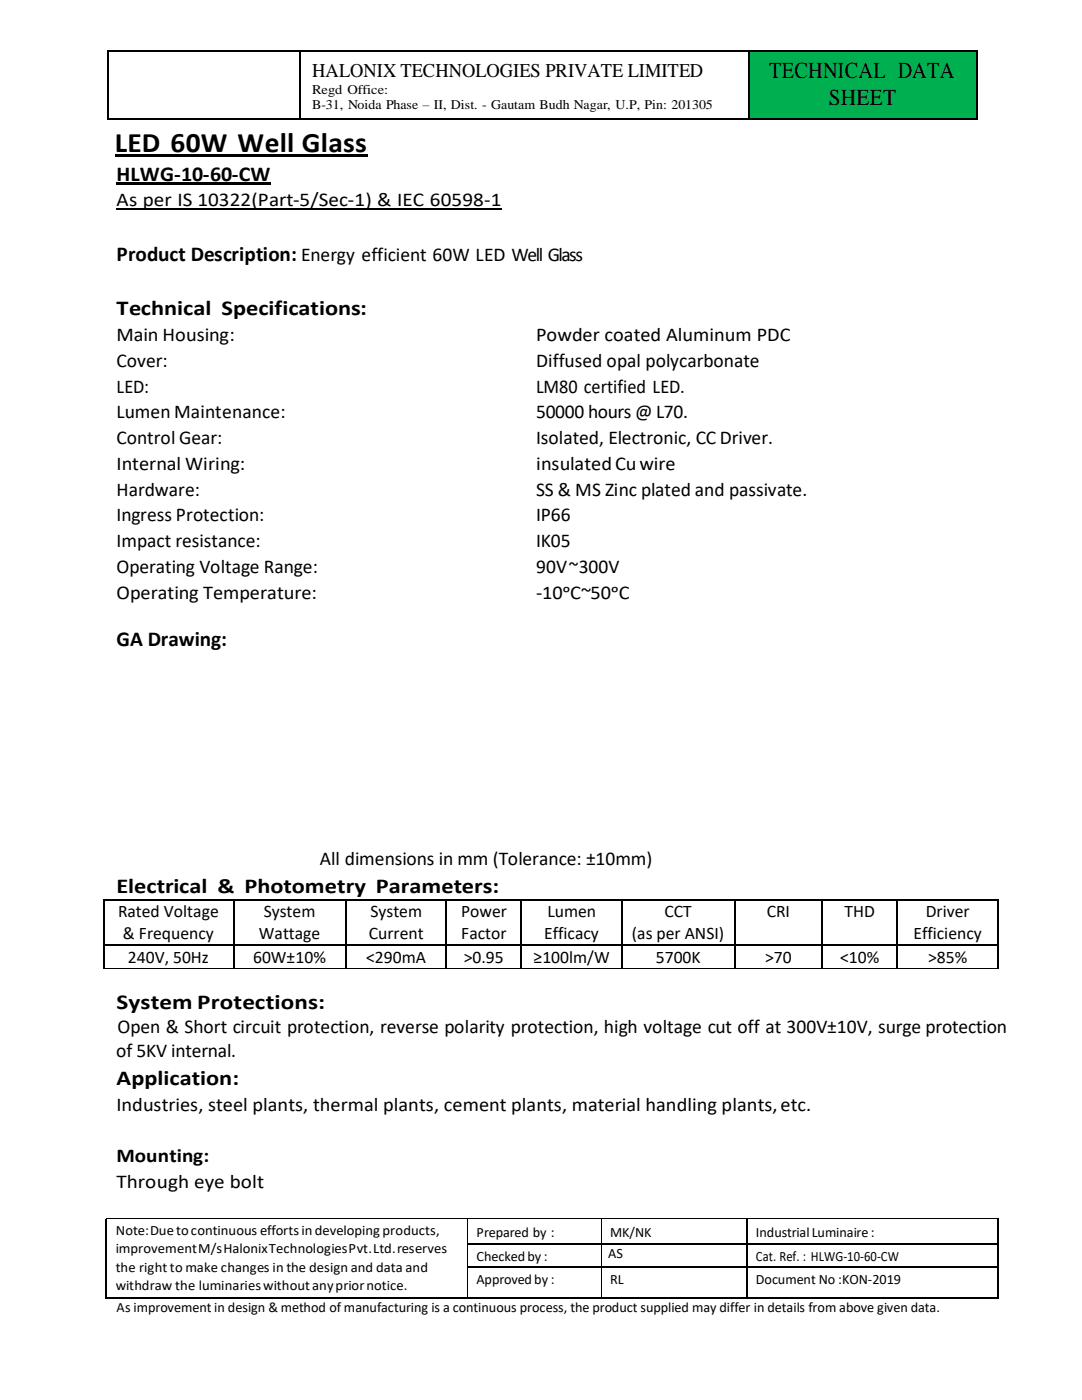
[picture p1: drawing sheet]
<svg xmlns="http://www.w3.org/2000/svg" width="216mm" height="279mm" viewBox="0 0 216 279" stroke-linecap="round" stroke-linejoin="round" font-family="sans-serif">
<defs><g id="words">
<text font-size="5.6" x="22.9" y="30.4">LED 60W Well Glass</text>
<g font-size="4.6">
<text x="153.5" y="15.6">TECHNICAL DATA</text>
<text x="165.4" y="21">SHEET</text>
</g>
<g font-size="4.2">
<text x="23.2" y="36.2">HLWG-10-60-CW</text>
<text x="23.2" y="52.1">Product Description: Energy efficient 60W LED Well Glass</text>
<text x="23.2" y="62.9">Technical Specifications:</text>
<text x="23.2" y="129">GA Drawing:</text>
<text x="23.2" y="178.1">Electrical &amp; Photometry Parameters:</text>
<text x="23.2" y="201.4">System Protections:</text>
<text x="23.2" y="216.4">Application:</text>
</g>
<g font-size="3.9">
<text x="62.3" y="15.3">HALONIX TECHNOLOGIES PRIVATE LIMITED</text>
<text x="23.2" y="41.1">As per IS 10322(Part-5/Sec-1) &amp; IEC 60598-1</text>
<text x="23.2" y="68.1">Main Housing:</text>
<text x="107" y="68.1">Powder coated Aluminum PDC</text>
<text x="23.2" y="73.2">Cover:</text>
<text x="107" y="73.2">Diffused opal polycarbonate</text>
<text x="23.2" y="78.4">LED:</text>
<text x="23.2" y="83.5">Lumen Maintenance:</text>
<text x="107" y="78.4">LM80 certified LED.</text>
<text x="107" y="83.5">50000 hours @ L70.</text>
<text x="23.2" y="88.7">Control Gear:</text>
<text x="107" y="88.7">Isolated, Electronic, CC Driver.</text>
<text x="23.2" y="93.8">Internal Wiring:</text>
<text x="107" y="93.8">insulatedCuwire</text>
<text x="23.2" y="99">Hardware:</text>
<text x="107" y="99">SS &amp; MS Zinc plated and passivate.</text>
<text x="23.2" y="104.1">Ingress Protection:</text>
<text x="107" y="104.1">IP66</text>
<text x="23.2" y="109.2">Impact resistance:</text>
<text x="107" y="109.2">IK05</text>
<text x="23.2" y="114.4">Operating Voltage Range:</text>
<text x="23.2" y="119.5">Operating Temperature:</text>
<text x="107" y="114.4">90V~300V</text>
<text x="107" y="119.5">-10ᵒC~50ᵒC</text>
<text x="63.8" y="172.7">All dimensions in mm (Tolerance: ±10mm)</text>
<text x="23.5" y="206.2">Open &amp; Short circuit protection, reverse polarity protection, high voltage cut off at 300V±10V, surge protection</text>
<text x="23.2" y="210.9">of 5KV internal.</text>
<text x="23.2" y="221.7">Industries, steel plants, thermal plants, cement plants, material handling plants,etc.</text>
<text x="23.2" y="232">Mounting:</text>
<text x="23.2" y="237.1">Through eye bolt</text>
</g>
<g font-size="3.5">
<text x="23.5" y="183.1">Rated Voltage</text>
<text x="52.6" y="183.1">System</text>
<text x="73.9" y="183.1">System</text>
<text x="92" y="183.1">Power</text>
<text x="109.2" y="183.1">Lumen</text>
<text x="132.6" y="183.1">CCT</text>
<text x="153" y="183.1">CRI</text>
<text x="168.5" y="183.1">THD</text>
<text x="184.7" y="183.1">Driver</text>
<text x="24.5" y="187.3">&amp; Frequency</text>
<text x="51.7" y="187.3">Wattage</text>
<text x="73.6" y="187.3">Current</text>
<text x="92.1" y="187.3">Factor</text>
<text x="108.6" y="187.3">Efficacy</text>
<text x="126.1" y="187.3">(as per ANSI)</text>
<text x="182.3" y="187.3">Efficiency</text>
<text x="25.5" y="192.1">240V, 50Hz</text>
<text x="50.5" y="192.1">60W±10%</text>
<text x="73.1" y="192.1">&lt;290mA</text>
<text x="92.6" y="192.1">&gt;0.95</text>
<text x="106.5" y="192.1">≥100lm/W</text>
<text x="130.9" y="192.1">5700K</text>
<text x="152.7" y="192.1">&gt;70</text>
<text x="167.6" y="192.1">&lt;10%</text>
<text x="185.2" y="192.1">&gt;85%</text>
</g>
<g font-size="2.8">
<text x="23.1" y="246.5">Note:Duetocontinuous effortsin developing products,</text>
<text x="23.1" y="250.1">improvementM/sHalonixTechnologiesPvt.Ltd.reserves</text>
<text x="95.1" y="246.8">Prepared by :</text>
<text x="95.1" y="251.6">Checkedby :</text>
<text x="121.4" y="251">AS</text>
<text x="121.7" y="246.8">MK/NK</text>
<text x="150.8" y="246.8">IndustrialLuminaire:</text>
<text x="150.8" y="251.6">Cat. Ref. : HLWG-10-60-CW</text>
<text x="23.1" y="253.8">the right to make changes in the design and data and</text>
<text x="23.1" y="257.5">withdraw the luminarieswithoutanypriornotice.</text>
<text x="95.1" y="256.2">Approvedby :</text>
<text x="121.8" y="256.2">RL</text>
<text x="150.8" y="256.2">Document No :KON-2019</text>
<text x="23.2" y="261.9">As improvement in design &amp; method of manufacturing is a continuous process, the product supplied may differ in details from above given data.</text>
</g>
<g font-size="2.7">
<text x="62.3" y="18.7">Regd Office:</text>
<text x="62.3" y="21.7">B-31, Noida Phase – II, Dist. - Gautam Budh Nagar, U.P, Pin: 201305</text>
</g>
</g></defs>
<g fill="#00af50">
<path d="M149.6 10.3h45.2v13.4h-45.2z" fill-rule="evenodd"/>
<path d="M149.6 10.3h45.2v6.5h-45.2z" fill-rule="evenodd"/>
<path d="M149.6 16.8h45.2v5.3h-45.2z" fill-rule="evenodd"/>
</g>
<g fill="#000">
<path d="M21.4 10.1h.2v.2h-.2z" fill-rule="evenodd"/>
<path d="M21.4 10.1h.2v.2h-.2z" fill-rule="evenodd"/>
<path d="M59.7 10.1h.3v.2h-.3z" fill-rule="evenodd"/>
<path d="M149.3 10.1h.3v.2h-.3z" fill-rule="evenodd"/>
<path d="M194.9 10.1h.2v.2h-.2z" fill-rule="evenodd"/>
<path d="M194.9 10.1h.2v.2h-.2z" fill-rule="evenodd"/>
<path d="M21.4 23.7h.2v.3h-.2z" fill-rule="evenodd"/>
<path d="M21.4 23.7h.2v.3h-.2z" fill-rule="evenodd"/>
<path d="M22.9 30.7h50.4v.6h-50.4z" fill-rule="evenodd"/>
<path d="M23.2 36.5h30.9v.5h-30.9z" fill-rule="evenodd"/>
<path d="M59.7 23.7h.3v.3h-.3z" fill-rule="evenodd"/>
<path d="M149.3 23.7h.3v.3h-.3z" fill-rule="evenodd"/>
<path d="M194.9 23.7h.2v.3h-.2z" fill-rule="evenodd"/>
<path d="M194.9 23.7h.2v.3h-.2z" fill-rule="evenodd"/>
<path d="M20.6 179.5h.2v.2h-.2z" fill-rule="evenodd"/>
<path d="M20.6 179.5h.2v.2h-.2z" fill-rule="evenodd"/>
<path d="M46.5 179.5h.2v.2h-.2z" fill-rule="evenodd"/>
<path d="M68.9 179.5h.2v.2h-.2z" fill-rule="evenodd"/>
<path d="M89 179.5h.2v.2h-.2z" fill-rule="evenodd"/>
<path d="M103.9 179.5h.3v.2h-.3z" fill-rule="evenodd"/>
<path d="M124 179.5h.2v.2h-.2z" fill-rule="evenodd"/>
<path d="M146.5 179.5h.2v.2h-.2z" fill-rule="evenodd"/>
<path d="M164 179.5h.2v.2h-.2z" fill-rule="evenodd"/>
<path d="M179 179.5h.2v.2h-.2z" fill-rule="evenodd"/>
<path d="M199 179.5h.2v.2h-.2z" fill-rule="evenodd"/>
<path d="M199 179.5h.2v.2h-.2z" fill-rule="evenodd"/>
<path d="M20.6 188.6h.2v.2h-.2z" fill-rule="evenodd"/>
<path d="M46.5 188.6h.2v.2h-.2z" fill-rule="evenodd"/>
<path d="M46.5 193.2h.2v.2h-.2z" fill-rule="evenodd"/>
<path d="M68.9 188.6h.2v.2h-.2z" fill-rule="evenodd"/>
<path d="M68.9 193.2h.2v.2h-.2z" fill-rule="evenodd"/>
<path d="M89 188.6h.2v.2h-.2z" fill-rule="evenodd"/>
<path d="M89 193.2h.1v.2h-.1z" fill-rule="evenodd"/>
<path d="M103.9 188.6h.3v.2h-.3z" fill-rule="evenodd"/>
<path d="M103.9 193.2h.2v.2h-.2z" fill-rule="evenodd"/>
<path d="M124 188.6h.2v.2h-.2z" fill-rule="evenodd"/>
<path d="M124 193.2h.1v.2h-.1z" fill-rule="evenodd"/>
<path d="M146.5 188.6h.2v.2h-.2z" fill-rule="evenodd"/>
<path d="M146.5 193.2h.2v.2h-.2z" fill-rule="evenodd"/>
<path d="M164 188.6h.2v.2h-.2z" fill-rule="evenodd"/>
<path d="M164 193.2h.2v.2h-.2z" fill-rule="evenodd"/>
<path d="M179 188.6h.2v.2h-.2z" fill-rule="evenodd"/>
<path d="M179 193.2h.1v.2h-.1z" fill-rule="evenodd"/>
<path d="M199 188.6h.2v.2h-.2z" fill-rule="evenodd"/>
<path d="M199 193.2h.2v.2h-.2z" fill-rule="evenodd"/>
<path d="M21.1 248.1h.2v.2h-.2z" fill-rule="evenodd"/>
<path d="M21.1 252.7h.2v.2h-.2z" fill-rule="evenodd"/>
<path d="M21.1 259h.2v.2h-.2z" fill-rule="evenodd"/>
<path d="M21.1 259h.2v.2h-.2z" fill-rule="evenodd"/>
<path d="M93.2 243.1h.2v.1h-.2z" fill-rule="evenodd"/>
<path d="M93.2 248.1h.2v.2h-.2z" fill-rule="evenodd"/>
<path d="M93.2 252.7h.2v.2h-.2z" fill-rule="evenodd"/>
<path d="M93.2 259h.2v.2h-.2z" fill-rule="evenodd"/>
<path d="M119.9 243.1h.2v.1h-.2z" fill-rule="evenodd"/>
<path d="M119.9 248.1h.2v.2h-.2z" fill-rule="evenodd"/>
<path d="M119.9 252.7h.2v.2h-.2z" fill-rule="evenodd"/>
<path d="M119.9 259h.2v.2h-.2z" fill-rule="evenodd"/>
<path d="M148.9 243.1h.2v.1h-.2z" fill-rule="evenodd"/>
<path d="M148.9 248.1h.2v.2h-.2z" fill-rule="evenodd"/>
<path d="M148.9 252.7h.2v.2h-.2z" fill-rule="evenodd"/>
<path d="M148.9 259h.2v.2h-.2z" fill-rule="evenodd"/>
<path d="M199 243.1h.2v.1h-.2z" fill-rule="evenodd"/>
<path d="M199 248.1h.2v.2h-.2z" fill-rule="evenodd"/>
<path d="M199 252.7h.2v.2h-.2z" fill-rule="evenodd"/>
<path d="M199 259h.2v.2h-.2z" fill-rule="evenodd"/>
<path d="M199 259h.2v.2h-.2z" fill-rule="evenodd"/>
</g>
<path d="M21.5 10.3v13.4M21.6 10.2h38.1M59.8 10.3v13.4M60 10.2h89.3M149.6 10.2h45.3M195 10.3v13.4M21.6 23.8h38.1M60 23.8h89.3M149.6 23.8h45.3M23.2 41.6h76.9" fill="none" stroke="#000" stroke-width=".25"/>
<path d="M149.5 10.3v13.4" fill="none" stroke="#000" stroke-width=".26"/>
<g fill="none" stroke="#000" stroke-width=".21">
<path d="M20.7 179.7v8.9M20.8 179.6h25.7M46.6 179.7v8.9M46.7 179.6h22.2M69 179.7v8.9M69.1 179.6h19.9M89.1 179.7v8.9M89.2 179.6h14.7M104.1 179.7v8.9M104.2 179.6h19.8M124.1 179.7v8.9M124.2 179.6h22.3"/>
<path d="M146.6 179.7v8.9M146.7 179.6h17.3M164.1 179.7v8.9M164.2 179.6h14.8M179.1 179.7v8.9M179.2 179.6h19.8M199.1 179.7v8.9M20.7 188.8v4.4M20.8 188.7h25.7M46.6 188.8v4.4M46.7 188.7h22.2M69 188.8v4.4"/>
<path d="M69.1 188.7h19.9M89.1 188.8v4.4M89.2 188.7h14.7M104.1 188.8v4.4M104.2 188.7h19.8M124.1 188.8v4.4M124.2 188.7h22.3M146.6 188.8v4.4M146.7 188.7h17.3M164.1 188.8v4.4M164.2 188.7h14.8M179.1 188.8v4.4"/>
<path d="M179.2 188.7h19.8M199.1 188.8v4.4M21.2 243.2v4.9M21.2 248.3v4.4M21.2 252.9v6.1M21.3 259.1h71.9M93.4 248.2h26.5M93.4 252.8h26.5M93.4 259.1h26.5M120.1 248.2h28.8M120.1 252.8h28.8M120.1 259.1h28.8"/>
<path d="M149 243.2v4.9M149 248.3v4.4M149 252.9v6.1M149.1 248.2h49.9M149.1 252.8h49.9M149.1 259.1h49.9M199.1 243.2v4.9M199.1 248.3v4.4M199.1 252.9v6.1"/>
</g>
<g fill="none" stroke="#000" stroke-width=".2">
<path d="M20.6 193.3h25.9M46.7 193.3h22.2M69.1 193.3h19.9M89.1 193.3h14.8M104.1 193.3h19.9M124.1 193.3h22.4M146.7 193.3h17.3M164.2 193.3h14.8M179.1 193.3h19.9M21.1 243.2h72.1M93.3 243.2v4.9M93.3 248.3v4.4"/>
<path d="M93.3 252.9v6.1M93.4 243.2h26.5M120 243.2v4.9M120 248.3v4.4M120 252.9v6.1M120.1 243.2h28.8M149.1 243.2h49.9"/>
</g>
<use href="#words"/>
</svg>
